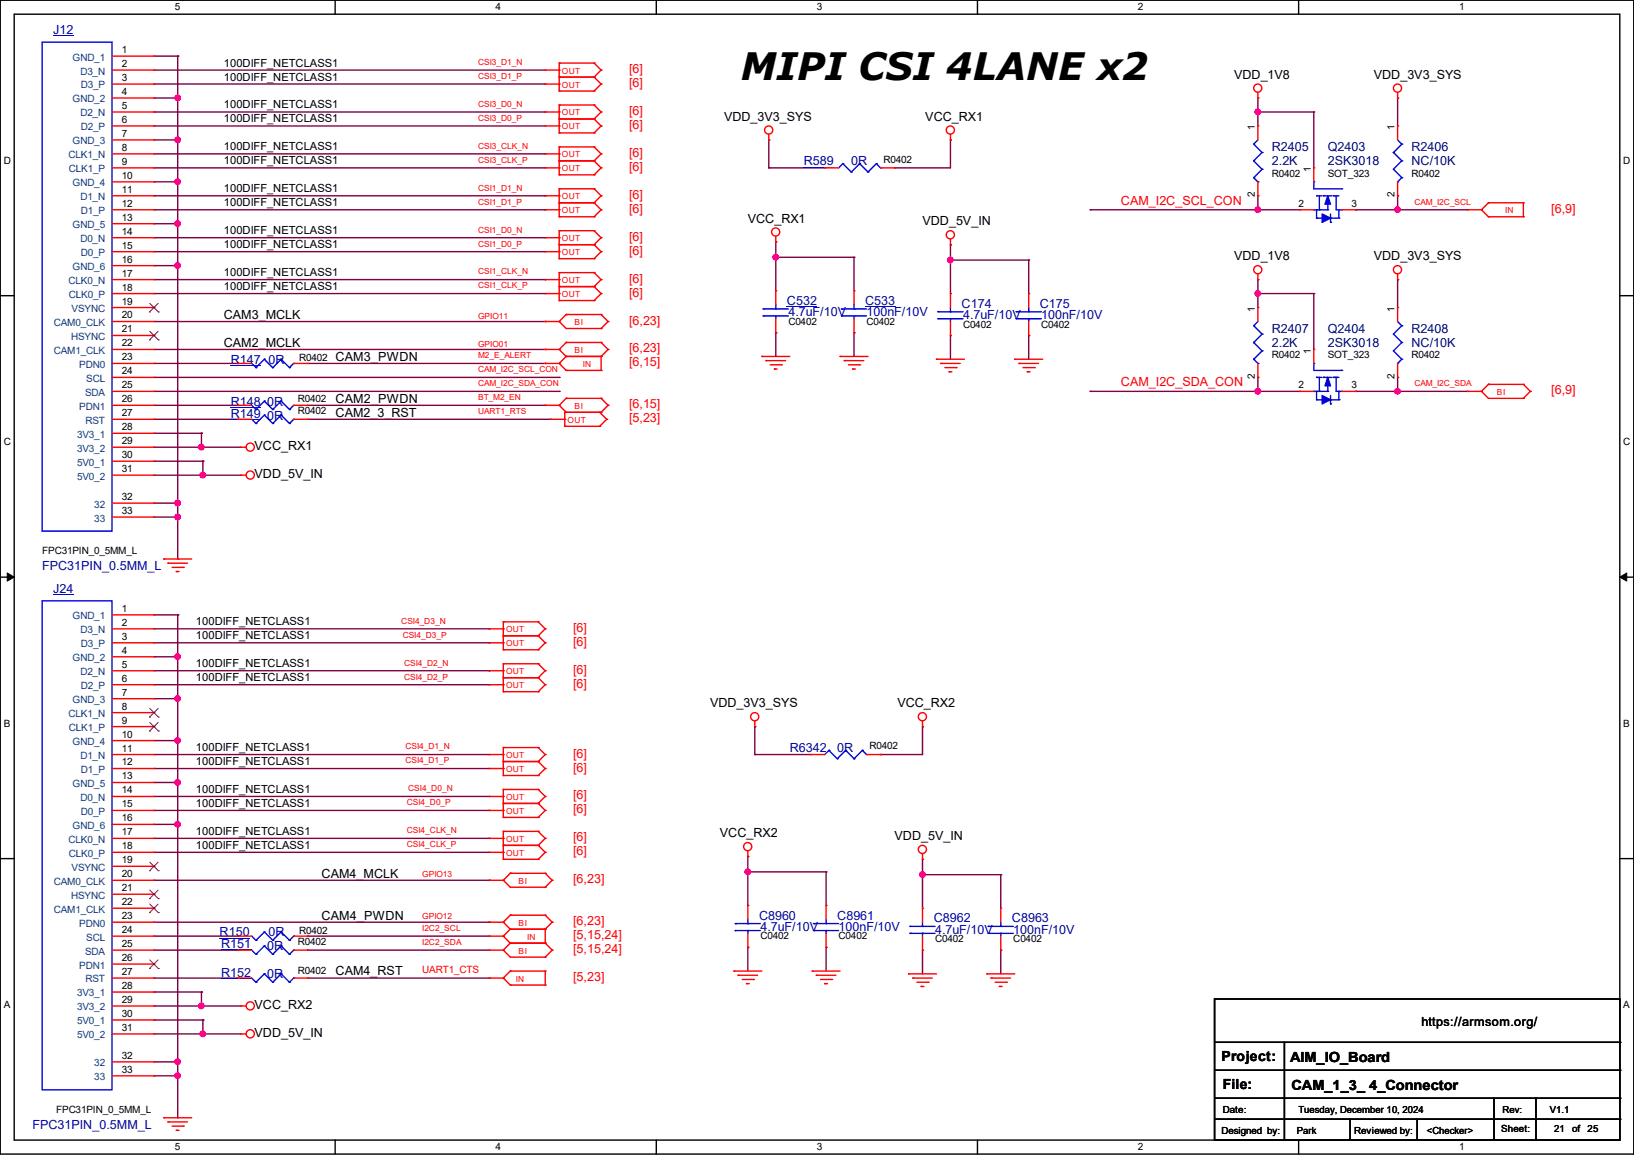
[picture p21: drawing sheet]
<svg xmlns="http://www.w3.org/2000/svg" width="297mm" height="210mm" viewBox="0 0 297 210" stroke-linecap="round" stroke-linejoin="round" font-family="sans-serif">
<defs><g id="words">
<text font-size="6.9" x="134.7" y="14.6">MIPI CSI 4LANE x2</text>
<g font-size="2.5">
<text x="222" y="192.9">Project:</text>
<text x="222.3" y="198">File:</text>
<text x="234.5" y="193.2">AIM_IO_Board</text>
<text x="234.7" y="198.2">CAM_1_3_ 4_Connector</text>
</g>
<g font-size="2.3" fill="#0000a0">
<text x="9.7" y="6.2">J12</text>
<text x="146.1" y="30.1">R589</text>
<text x="154.7" y="30.1">0R</text>
<text x="143" y="55.5">C532</text>
<text x="143.3" y="57.5">4.7uF/10V</text>
<text x="157.3" y="55.5">C533</text>
<text x="157.5" y="57.5">100nF/10V</text>
<text x="174.8" y="56">C174</text>
<text x="175" y="58">4.7uF/10V</text>
<text x="189" y="56">C175</text>
<text x="189.3" y="58">100nF/10V</text>
<text x="42" y="66.1">R147</text>
<text x="48.8" y="66.1">0R</text>
<text x="42" y="73.7">R148</text>
<text x="42" y="76">R149</text>
<text x="48.6" y="73.7">0R</text>
<text x="48.6" y="76.3">0R</text>
<text x="7.7" y="103.7">FPC31PIN_0.5MM_L</text>
<text x="9.7" y="107.8">J24</text>
<text x="143.6" y="136.7">R6342</text>
<text x="152.2" y="136.7">0R</text>
<text x="138" y="167.2">C8960</text>
<text x="152.2" y="167.2">C8961</text>
<text x="169.7" y="167.7">C8962</text>
<text x="183.9" y="167.7">C8963</text>
<text x="39.9" y="170.3">R150</text>
<text x="40.2" y="172.3">R151</text>
<text x="48.6" y="172.8">0R</text>
<text x="48.8" y="170.3">0R</text>
<text x="138.2" y="169.2">4.7uF/10V</text>
<text x="152.4" y="169.2">100nF/10V</text>
<text x="170" y="169.8">4.7uF/10V</text>
<text x="184.2" y="169.8">100nF/10V</text>
<text x="40.2" y="177.6">R152</text>
<text x="48.6" y="177.9">0R</text>
<text x="5.9" y="205.3">FPC31PIN_0.5MM_L</text>
</g>
<g font-size="2.3" fill="#f00">
<text x="114.3" y="13.3">[6]</text>
<text x="114.3" y="15.8">[6]</text>
<text x="114.3" y="20.9">[6]</text>
<text x="114.3" y="23.5">[6]</text>
<text x="114.3" y="28.5">[6]</text>
<text x="114.3" y="31.1">[6]</text>
<text x="114.3" y="36.2">[6]</text>
<text x="114.3" y="38.7">[6]</text>
<text x="203.8" y="37.2">CAM_I2C_SCL_CON</text>
<text x="282" y="38.7">[6,9]</text>
<text x="114.3" y="43.8">[6]</text>
<text x="114.3" y="46.3">[6]</text>
<text x="114.3" y="51.4">[6]</text>
<text x="114.3" y="53.9">[6]</text>
<text x="114.3" y="59">[6,23]</text>
<text x="114.3" y="64.1">[6,23]</text>
<text x="114.3" y="66.6">[6,15]</text>
<text x="203.8" y="70.2">CAM_I2C_SDA_CON</text>
<text x="282" y="71.7">[6,9]</text>
<text x="114.3" y="74.3">[6,15]</text>
<text x="114.3" y="76.8">[5,23]</text>
<text x="104.2" y="114.9">[6]</text>
<text x="104.2" y="117.4">[6]</text>
<text x="104.2" y="122.5">[6]</text>
<text x="104.2" y="125.1">[6]</text>
<text x="104.2" y="137.8">[6]</text>
<text x="104.2" y="140.3">[6]</text>
<text x="104.2" y="145.4">[6]</text>
<text x="104.2" y="147.9">[6]</text>
<text x="104.2" y="153">[6]</text>
<text x="104.2" y="155.5">[6]</text>
<text x="104.2" y="160.6">[6,23]</text>
<text x="104.2" y="168.2">[6,23]</text>
<text x="104.2" y="173.3">[5,15,24]</text>
<text x="104.2" y="170.8">[5,15,24]</text>
<text x="104.2" y="178.4">[5,23]</text>
</g>
<g font-size="2.3">
<text x="224.3" y="14.3">VDD_1V8</text>
<text x="249.7" y="14.3">VDD_3V3_SYS</text>
<text x="131.6" y="21.9">VDD_3V3_SYS</text>
<text x="168.2" y="21.9">VCC_RX1</text>
<text x="135.9" y="40.5">VCC_RX1</text>
<text x="167.7" y="41">VDD_5V_IN</text>
<text x="224.3" y="47.3">VDD_1V8</text>
<text x="249.7" y="47.3">VDD_3V3_SYS</text>
<text x="40.7" y="58">CAM3_MCLK</text>
<text x="40.7" y="63.1">CAM2_MCLK</text>
<text x="61" y="65.6">CAM3_PWDN</text>
<text x="61" y="73.2">CAM2_PWDN</text>
<text x="61" y="75.8">CAM2_3_RST</text>
<text x="46.3" y="81.9">VCC_RX1</text>
<text x="46.3" y="87">VDD_5V_IN</text>
<text x="129.1" y="128.6">VDD_3V3_SYS</text>
<text x="163.1" y="128.6">VCC_RX2</text>
<text x="130.9" y="152.2">VCC_RX2</text>
<text x="162.6" y="152.7">VDD_5V_IN</text>
<text x="58.5" y="159.6">CAM4_MCLK</text>
<text x="58.5" y="167.2">CAM4_PWDN</text>
<text x="61" y="177.4">CAM4_RST</text>
<text x="46.3" y="183.5">VCC_RX2</text>
<text x="46.3" y="188.6">VDD_5V_IN</text>
<text x="258.4" y="186.5">https://armsom.org/</text>
</g>
<g font-size="2.3" fill="#000080">
<text x="231.2" y="27.5">R2405</text>
<text x="241.3" y="27.5">Q2403</text>
<text x="256.6" y="27.5">R2406</text>
<text x="231.2" y="30.1">2.2K</text>
<text x="241.3" y="30.1">2SK3018</text>
<text x="256.6" y="30.1">NC/10K</text>
<text x="231.2" y="60.5">R2407</text>
<text x="231.2" y="63.1">2.2K</text>
<text x="241.3" y="60.5">Q2404</text>
<text x="241.3" y="63.1">2SK3018</text>
<text x="256.6" y="60.5">R2408</text>
<text x="256.6" y="63.1">NC/10K</text>
</g>
<g font-size="2">
<text x="40.7" y="12.1">100DIFF_NETCLASS1</text>
<text x="40.7" y="14.6">100DIFF_NETCLASS1</text>
<text x="40.7" y="19.7">100DIFF_NETCLASS1</text>
<text x="40.7" y="22.3">100DIFF_NETCLASS1</text>
<text x="40.7" y="27.3">100DIFF_NETCLASS1</text>
<text x="40.7" y="29.9">100DIFF_NETCLASS1</text>
<text x="40.7" y="35">100DIFF_NETCLASS1</text>
<text x="40.7" y="37.5">100DIFF_NETCLASS1</text>
<text x="40.7" y="42.6">100DIFF_NETCLASS1</text>
<text x="40.7" y="45.1">100DIFF_NETCLASS1</text>
<text x="40.7" y="50.2">100DIFF_NETCLASS1</text>
<text x="40.7" y="52.7">100DIFF_NETCLASS1</text>
<text x="35.6" y="113.7">100DIFF_NETCLASS1</text>
<text x="35.6" y="116.2">100DIFF_NETCLASS1</text>
<text x="35.6" y="121.3">100DIFF_NETCLASS1</text>
<text x="35.6" y="123.9">100DIFF_NETCLASS1</text>
<text x="35.6" y="136.6">100DIFF_NETCLASS1</text>
<text x="35.6" y="139.1">100DIFF_NETCLASS1</text>
<text x="35.6" y="144.2">100DIFF_NETCLASS1</text>
<text x="35.6" y="146.7">100DIFF_NETCLASS1</text>
<text x="35.6" y="151.8">100DIFF_NETCLASS1</text>
<text x="35.6" y="154.3">100DIFF_NETCLASS1</text>
</g>
<g font-size="1.8">
<text x="31.7" y="1.9">5</text>
<text x="90.1" y="1.9">4</text>
<text x="148.5" y="1.9">3</text>
<text x="206.8" y="1.9">2</text>
<text x="265.2" y="1.9">1</text>
<text x="22.1" y="9.7">1</text>
<text x="22.1" y="12.2">2</text>
<text x="22.1" y="14.7">3</text>
<text x="22.1" y="17.3">4</text>
<text x="22.1" y="19.8">5</text>
<text x="22.1" y="22.4">6</text>
<text x="228.1" y="23.7" transform="rotate(-90 228.1 23.7)">1</text>
<text x="253.5" y="23.7" transform="rotate(-90 253.5 23.7)">1</text>
<text x=".7" y="29.8">D</text>
<text x="22.1" y="24.9">7</text>
<text x="22.1" y="27.4">8</text>
<text x="22.1" y="30">9</text>
<text x="160.6" y="29.6">R0402</text>
<text x="295.1" y="29.8">D</text>
<text x="22.1" y="32.5">10</text>
<text x="22.1" y="35.1">11</text>
<text x="228.1" y="35.9" transform="rotate(-90 228.1 35.9)">2</text>
<text x="231.2" y="32.1">R0402</text>
<text x="238.3" y="31.3" transform="rotate(-90 238.3 31.3)">1</text>
<text x="241.3" y="32.1">SOT_323</text>
<text x="253.5" y="35.9" transform="rotate(-90 253.5 35.9)">2</text>
<text x="256.6" y="32.1">R0402</text>
<text x="22.1" y="37.6">12</text>
<text x="22.1" y="40.1">13</text>
<text x="236.1" y="37.6">2</text>
<text x="245.7" y="37.6">3</text>
<text x="22.1" y="42.7">14</text>
<text x="22.1" y="45.2">15</text>
<text x="22.1" y="47.8">16</text>
<text x="22.1" y="50.3">17</text>
<text x="22.1" y="52.8">18</text>
<text x="22.1" y="55.4">19</text>
<text x="22.1" y="57.9">20</text>
<text x="143.3" y="59.1">C0402</text>
<text x="157.5" y="59.1">C0402</text>
<text x="175" y="59.6">C0402</text>
<text x="189.3" y="59.6">C0402</text>
<text x="228.1" y="56.7" transform="rotate(-90 228.1 56.7)">1</text>
<text x="253.5" y="56.7" transform="rotate(-90 253.5 56.7)">1</text>
<text x="22.1" y="60.5">21</text>
<text x="22.1" y="63">22</text>
<text x="22.1" y="65.5">23</text>
<text x="54.4" y="65.7">R0402</text>
<text x="231.2" y="65.2">R0402</text>
<text x="238.3" y="64.3" transform="rotate(-90 238.3 64.3)">1</text>
<text x="241.3" y="65.2">SOT_323</text>
<text x="256.6" y="65.2">R0402</text>
<text x="22.1" y="68.1">24</text>
<text x="22.1" y="70.6">25</text>
<text x="228.1" y="68.9" transform="rotate(-90 228.1 68.9)">2</text>
<text x="236.1" y="70.6">2</text>
<text x="245.7" y="70.6">3</text>
<text x="253.5" y="68.9" transform="rotate(-90 253.5 68.9)">2</text>
<text x="22.1" y="73.2">26</text>
<text x="22.1" y="75.7">27</text>
<text x="54.1" y="73">R0402</text>
<text x="54.1" y="75.3">R0402</text>
<text x=".7" y="80.9">C</text>
<text x="22.1" y="78.2">28</text>
<text x="22.1" y="80.8">29</text>
<text x="22.1" y="83.3">30</text>
<text x="295.1" y="80.9">C</text>
<text x="22.1" y="85.9">31</text>
<text x="22.1" y="90.9">32</text>
<text x="22.1" y="93.5">33</text>
<text x="7.7" y="100.7">FPC31PIN_0_5MM_L</text>
<text x="22.1" y="111.3">1</text>
<text x="22.1" y="113.8">2</text>
<text x="22.1" y="116.3">3</text>
<text x="22.1" y="118.9">4</text>
<text x="22.1" y="121.4">5</text>
<text x="22.1" y="124">6</text>
<text x="22.1" y="126.5">7</text>
<text x="22.1" y="129">8</text>
<text x="22.1" y="131.6">9</text>
<text x=".7" y="132.1">B</text>
<text x="22.1" y="134.1">10</text>
<text x="22.1" y="136.7">11</text>
<text x="158" y="136.3">R0402</text>
<text x="295.1" y="132.1">B</text>
<text x="22.1" y="139.2">12</text>
<text x="22.1" y="141.7">13</text>
<text x="22.1" y="144.3">14</text>
<text x="22.1" y="146.8">15</text>
<text x="22.1" y="149.4">16</text>
<text x="22.1" y="151.9">17</text>
<text x="22.1" y="154.4">18</text>
<text x="22.1" y="157">19</text>
<text x="22.1" y="159.5">20</text>
<text x="22.1" y="162.1">21</text>
<text x="22.1" y="164.6">22</text>
<text x="22.1" y="167.1">23</text>
<text x="22.1" y="169.7">24</text>
<text x="22.1" y="172.2">25</text>
<text x="54.1" y="171.8">R0402</text>
<text x="54.4" y="169.8">R0402</text>
<text x="138.2" y="170.8">C0402</text>
<text x="152.4" y="170.8">C0402</text>
<text x="170" y="171.3">C0402</text>
<text x="184.2" y="171.3">C0402</text>
<text x="22.1" y="174.8">26</text>
<text x="22.1" y="177.3">27</text>
<text x="22.1" y="179.8">28</text>
<text x="54.1" y="177.2">R0402</text>
<text x=".7" y="183.3">A</text>
<text x="22.1" y="182.4">29</text>
<text x="22.1" y="184.9">30</text>
<text x="295.1" y="183.3">A</text>
<text x="22.1" y="187.5">31</text>
<text x="22.1" y="192.5">32</text>
<text x="22.1" y="195.1">33</text>
<text x="10.2" y="202.3">FPC31PIN_0_5MM_L</text>
<text x="222.3" y="202.3">Date:</text>
<text x="236" y="202.3">Tuesday, December 10, 2024</text>
<text x="281.7" y="202.3">V1.1</text>
<text x="31.7" y="209.2">5</text>
<text x="90.1" y="209.2">4</text>
<text x="148.5" y="209.2">3</text>
<text x="206.8" y="209.2">2</text>
<text x="222" y="206.1">Designed by:</text>
<text x="235.7" y="206.1">Park</text>
<text x="246.2" y="206.1">Reviewed by:</text>
<text x="259.4" y="206.1">&lt;Checker&gt;</text>
<text x="265.2" y="209.2">1</text>
<text x="272.8" y="205.9">Sheet:</text>
<text x="282.5" y="205.9">21</text>
<text x="285.8" y="205.9">of</text>
<text x="288.6" y="205.9">25</text>
</g>
<g font-size="1.8" fill="#004080">
<text x="13.2" y="11">GND_1</text>
<text x="14.6" y="13.5">D3_N</text>
<text x="14.7" y="16.1">D3_P</text>
<text x="13.2" y="18.6">GND_2</text>
<text x="14.6" y="21.2">D2_N</text>
<text x="14.7" y="23.7">D2_P</text>
<text x="12.4" y="28.8">CLK1_N</text>
<text x="13.2" y="26.2">GND_3</text>
<text x="12.5" y="31.3">CLK1_P</text>
<text x="13.2" y="33.9">GND_4</text>
<text x="13.2" y="41.5">GND_5</text>
<text x="14.6" y="36.4">D1_N</text>
<text x="14.7" y="38.9">D1_P</text>
<text x="14.6" y="44">D0_N</text>
<text x="14.7" y="46.6">D0_P</text>
<text x="12.4" y="51.6">CLK0_N</text>
<text x="13.2" y="49.1">GND_6</text>
<text x="9.8" y="59.3">CAM0_CLK</text>
<text x="12.5" y="54.2">CLK0_P</text>
<text x="13" y="56.7">VSYNC</text>
<text x="9.8" y="64.3">CAM1_CLK</text>
<text x="12.9" y="61.8">HSYNC</text>
<text x="14.4" y="66.9">PDN0</text>
<text x="15.5" y="72">SDA</text>
<text x="15.7" y="69.4">SCL</text>
<text x="14.4" y="74.5">PDN1</text>
<text x="15.5" y="77">RST</text>
<text x="14" y="79.6">3V3_1</text>
<text x="14" y="82.1">3V3_2</text>
<text x="14" y="84.7">5V0_1</text>
<text x="14" y="87.2">5V0_2</text>
<text x="17.1" y="92.3">32</text>
<text x="17.1" y="94.8">33</text>
<text x="13.2" y="112.6">GND_1</text>
<text x="14.6" y="115.1">D3_N</text>
<text x="14.7" y="117.7">D3_P</text>
<text x="13.2" y="120.2">GND_2</text>
<text x="14.6" y="122.8">D2_N</text>
<text x="14.7" y="125.3">D2_P</text>
<text x="12.4" y="130.4">CLK1_N</text>
<text x="13.2" y="127.8">GND_3</text>
<text x="12.5" y="132.9">CLK1_P</text>
<text x="13.2" y="135.5">GND_4</text>
<text x="13.2" y="143.1">GND_5</text>
<text x="14.6" y="138">D1_N</text>
<text x="14.7" y="140.5">D1_P</text>
<text x="14.6" y="145.6">D0_N</text>
<text x="14.7" y="148.2">D0_P</text>
<text x="12.4" y="153.2">CLK0_N</text>
<text x="12.5" y="155.8">CLK0_P</text>
<text x="13.2" y="150.7">GND_6</text>
<text x="9.8" y="160.9">CAM0_CLK</text>
<text x="13" y="158.3">VSYNC</text>
<text x="9.8" y="165.9">CAM1_CLK</text>
<text x="12.9" y="163.4">HSYNC</text>
<text x="14.4" y="168.5">PDN0</text>
<text x="15.5" y="173.6">SDA</text>
<text x="15.7" y="171">SCL</text>
<text x="14.4" y="176.1">PDN1</text>
<text x="15.5" y="178.6">RST</text>
<text x="14" y="181.2">3V3_1</text>
<text x="14" y="183.7">3V3_2</text>
<text x="14" y="186.3">5V0_1</text>
<text x="14" y="188.8">5V0_2</text>
<text x="17.1" y="193.9">32</text>
<text x="17.1" y="196.4">33</text>
</g>
<text font-size="1.8" fill="#f00" x="76.8" y="176.9">UART1_CTS</text>
<text font-size="1.7" x="273.1" y="202.3">Rev:</text>
<g font-size="1.5" fill="#f00">
<text x="86.9" y="11.8">CSI3_D1_N</text>
<text x="86.9" y="14.4">CSI3_D1_P</text>
<text x="102.2" y="13.4">OUT</text>
<text x="102.2" y="15.9">OUT</text>
<text x="86.9" y="19.4">CSI3_D0_N</text>
<text x="86.9" y="22">CSI3_D0_P</text>
<text x="102.2" y="21">OUT</text>
<text x="102.2" y="23.5">OUT</text>
<text x="86.9" y="27.1">CSI3_CLK_N</text>
<text x="86.9" y="29.6">CSI3_CLK_P</text>
<text x="102.2" y="28.6">OUT</text>
<text x="86.9" y="34.7">CSI1_D1_N</text>
<text x="102.2" y="31.2">OUT</text>
<text x="86.9" y="37.2">CSI1_D1_P</text>
<text x="102.2" y="36.2">OUT</text>
<text x="102.2" y="38.8">OUT</text>
<text x="257.1" y="37.2">CAM_I2C_SCL</text>
<text x="273.6" y="38.8">IN</text>
<text x="86.9" y="42.3">CSI1_D0_N</text>
<text x="86.9" y="44.8">CSI1_D0_P</text>
<text x="102.2" y="43.9">OUT</text>
<text x="102.2" y="46.4">OUT</text>
<text x="86.9" y="49.9">CSI1_CLK_N</text>
<text x="86.9" y="52.5">CSI1_CLK_P</text>
<text x="102.2" y="51.5">OUT</text>
<text x="86.9" y="58">GPIO11</text>
<text x="102.2" y="54">OUT</text>
<text x="104.4" y="59.1">BI</text>
<text x="86.9" y="63">GPIO01</text>
<text x="86.9" y="65.2">M2_E_ALERT</text>
<text x="104.4" y="64.2">BI</text>
<text x="86.9" y="67.7">CAM_I2C_SCL_CON</text>
<text x="86.9" y="70.2">CAM_I2C_SDA_CON</text>
<text x="106" y="66.7">IN</text>
<text x="257.1" y="70.2">CAM_I2C_SDA</text>
<text x="272.1" y="71.8">BI</text>
<text x="86.9" y="75.3">UART1_RTS</text>
<text x="86.9" y="72.8">BT_M2_EN</text>
<text x="103.2" y="76.9">OUT</text>
<text x="104.4" y="74.3">BI</text>
<text x="72.9" y="113.4">CSI4_D3_N</text>
<text x="73.2" y="116">CSI4_D3_P</text>
<text x="92" y="115">OUT</text>
<text x="92" y="117.5">OUT</text>
<text x="73.4" y="121">CSI4_D2_N</text>
<text x="73.4" y="123.6">CSI4_D2_P</text>
<text x="92" y="122.6">OUT</text>
<text x="92" y="125.1">OUT</text>
<text x="73.7" y="136.3">CSI4_D1_N</text>
<text x="92" y="137.8">OUT</text>
<text x="73.7" y="138.8">CSI4_D1_P</text>
<text x="74.2" y="143.9">CSI4_D0_N</text>
<text x="92" y="140.4">OUT</text>
<text x="74" y="146.4">CSI4_D0_P</text>
<text x="92" y="145.5">OUT</text>
<text x="92" y="148">OUT</text>
<text x="74" y="151.5">CSI4_CLK_N</text>
<text x="74" y="154.1">CSI4_CLK_P</text>
<text x="92" y="153.1">OUT</text>
<text x="92" y="155.6">OUT</text>
<text x="76.8" y="159.6">GPIO13</text>
<text x="94.3" y="160.7">BI</text>
<text x="76.8" y="167.2">GPIO12</text>
<text x="76.8" y="171.8">I2C2_SDA</text>
<text x="76.8" y="169.3">I2C2_SCL</text>
<text x="94.3" y="168.3">BI</text>
<text x="94.3" y="173.4">BI</text>
<text x="95.8" y="170.9">IN</text>
<text x="93.8" y="178.5">IN</text>
</g>
</g></defs>
<path d="M0 0h297v209.8h-297zM2.6 2.6h291.8v204.7h-291.8z" fill="none" stroke="#000" stroke-width=".25"/>
<g fill="#fff">
<path d="M31.7 .3h1v2h-1z"/>
<path d="M31.7 207.6h1v1.9h-1z"/>
</g>
<path d="M60.9 0v2.6M60.9 207.3v2.5" fill="none" stroke="#000" stroke-width=".25"/>
<g fill="#fff">
<path d="M90.1 .3h1v2h-1z"/>
<path d="M90.1 207.6h1v1.9h-1z"/>
</g>
<path d="M119.3 0v2.6M119.3 207.3v2.5" fill="none" stroke="#000" stroke-width=".25"/>
<g fill="#fff">
<path d="M148.5 .3h.9v2h-.9z"/>
<path d="M148.5 207.6h.9v1.9h-.9z"/>
</g>
<path d="M177.7 0v2.6M177.7 207.3v2.5" fill="none" stroke="#000" stroke-width=".25"/>
<g fill="#fff">
<path d="M206.8 .3h1v2h-1z"/>
<path d="M206.8 207.6h1v1.9h-1z"/>
</g>
<path d="M236.1 0v2.6M236.1 207.3v2.5" fill="none" stroke="#000" stroke-width=".25"/>
<g fill="#fff">
<path d="M265.2 .3h1v2h-1z"/>
<path d="M265.2 207.6h1v1.9h-1z"/>
<path d="M.7 28.2h1.2v1.9h-1.2z"/>
<path d="M295.1 28.2h1.2v1.9h-1.2z"/>
<path d="M.7 79.3h1.2v2h-1.2z"/>
<path d="M295.1 79.3h1.2v2h-1.2z"/>
</g>
<path d="M0 53.8h2.6M294.4 53.8h2.6" fill="none" stroke="#000" stroke-width=".25"/>
<g fill="#fff">
<path d="M.7 130.5h1.2v2h-1.2z"/>
<path d="M295.1 130.5h1.1v2h-1.1z"/>
</g>
<path d="M0 104.9h2.6M294.4 104.9h2.6" fill="none" stroke="#000" stroke-width=".25"/>
<path d="M1.3 104.2l1.3 .7-1.3 .8zM294.4 104.9l1.3-.7v1.5z" fill="#000" stroke="#000" stroke-width=".18"/>
<g fill="#fff">
<path d="M.7 181.7h1.2v2h-1.2z"/>
<path d="M295.1 181.7h1.1v2h-1.1z"/>
</g>
<g fill="none" stroke="#000" stroke-width=".25">
<path d="M0 156.1h2.6M294.4 156.1h2.6M220.8 181.7h73.6v25.6h-73.6zM220.8 189.5h73.6M220.8 194.6h73.6M220.8 199.7h73.6M233.5 189.5v17.8M271.6 199.7v7.6M279.2 199.7v7.6M294.4 189.5h.1M294.4 194.6h.1M294.4 199.7h.1"/>
<path d="M220.8 203.5h73.6M233.5 207.3h.1M245.4 207.3h.1M245.4 203.5v3.8M257.6 207.3h.1M257.6 203.5v3.8M271.6 207.3h.1M279.2 207.3h.1M294.4 203.5h.1"/>
</g>
<g fill="none" stroke="#800040" stroke-width=".25">
<path d="M28 12.7h71.1M28 15.3h71.1M28 10.2h4.3M28 17.8h4.3M32.3 10.2h.1M32.3 17.8h.1M32.3 10.2v91.4M99.1 12.7h.1M99.1 15.3h.1M228.6 17.8h.1M228.6 17.8v5.1M254 17.8h.1"/>
<path d="M254 17.8v5.1M28 30.5h71.1M28 35.6h71.1M28 38.1h71.1M28 28h71.1M28 20.4h71.1M28 22.9h71.1M28 33.1h4.3M28 25.4h4.3M32.3 25.4h.1M32.3 33.1h.1M99.1 35.6h.1"/>
<path d="M99.1 38.1h.1M99.1 28h.1M99.1 30.5h.1M99.1 20.4h.1M99.1 22.9h.1M139.7 25.4h.1M139.7 30.5h.1M139.7 30.5h10.2M139.7 25.4v5.1M162.6 30.5h.1M172.8 25.4h.1M172.8 25.4v5.1h-10.2"/>
<path d="M198.2 38.1h.1M198.2 38.1h38.1M228.6 20.4h.1M228.6 35.6h.1M228.6 38.1h.1M228.6 20.4h10.2M228.6 35.6v2.5M238.8 20.4h.1M238.8 20.4v10.1M246.4 38.1h.1M246.4 38.1h20.3M254 38.1h.1"/>
<path d="M254 35.6h.1M254 35.6v2.5M28 50.8h71.1M28 53.4h71.1M28 43.2h71.1M28 45.8h71.1M28 58.5h71.1M28 48.3h4.3M28 40.7h4.3M32.3 40.7h.1M32.3 48.3h.1M99.1 50.8h.1"/>
<path d="M99.1 53.4h.1M99.1 43.2h.1M99.1 45.8h.1M99.1 58.5h.1M141 44h.1M141 46.8h.1M141 44v8.9M141 46.8h14.2M155.2 46.8h.1M155.2 46.8v6.1M172.8 44.5h.1M172.8 47.3h.1"/>
<path d="M172.8 44.5v8.9M172.8 47.3h14.2M187 47.3h.1M187 47.3v6.1M228.6 50.8h.1M228.6 53.4h.1M228.6 53.4h10.2M228.6 50.8v5.1M238.8 53.4h.1M238.8 53.4v10.1M254 50.8h.1M254 50.8v5.1"/>
<path d="M28 66.1h15.2M28 63.5h71.1M28 73.7h15.2M28 68.6h73.6M28 71.2h73.6M28 76.2h15.2M28 78.8h8.6M36.6 78.8h.1M36.6 78.8v2.5M43.2 66.1h.1M43.2 73.7h.1M43.2 76.2h.1"/>
<path d="M55.9 66.1h43.2M55.9 73.7h43.2M55.9 76.2h44.2M99.1 63.5h.1M99.1 66.1h.1M99.1 73.7h.1M100.1 76.2h.1M101.6 68.6h.1M101.6 71.2h.1M141 60.5h.1M141 60.5v4.3M155.2 60.5h.1"/>
<path d="M155.2 60.5v4.3M172.8 61h.1M172.8 61v4.3M187 61h.1M187 61v4.3M198.2 71.2h.1M198.2 71.2h38.1M228.6 68.6h.1M228.6 71.2h.1M228.6 68.6v2.6M246.4 71.2h.1M246.4 71.2h20.3"/>
<path d="M254 71.2h.1M254 68.6h.1M254 68.6v2.6M28 81.3h15.7M28 86.4h15.7M28 94h4.3M28 83.9h8.9M28 91.5h4.3M32.3 91.5h.1M32.3 94h.1M36.6 81.3h.1M36.9 86.4h.1"/>
<path d="M36.9 83.9h.1M36.9 83.9v2.5M28 114.3h60.9M28 116.9h60.9M28 111.8h4.3M28 119.4h4.3M32.3 101.6h.1M32.3 111.8h.1M32.3 119.4h.1M32.3 111.8v91.4M88.9 114.3h.1M88.9 116.9h.1"/>
<path d="M28 137.2h60.9M28 139.7h60.9M28 122h60.9M28 124.5h60.9M28 127h4.3M28 134.7h4.3M32.3 127h.1M32.3 134.7h.1M88.9 137.2h.1M88.9 139.7h.1M88.9 122h.1M88.9 124.5h.1"/>
<path d="M137.2 132.1h.1M137.2 137.2h.1M137.2 137.2h10.2M137.2 132.1v5.1M160.1 137.2h.1M167.7 132.1h.1M167.7 132.1v5.1h-7.6M28 152.4h60.9M28 155h60.9M28 144.8h60.9M28 147.4h60.9M28 149.9h4.3"/>
<path d="M28 142.3h4.3M32.3 142.3h.1M32.3 149.9h.1M88.9 152.4h.1M88.9 155h.1M88.9 144.8h.1M88.9 147.4h.1M135.9 155.7h.1M135.9 158.5h.1M135.9 155.7v8.9M135.9 158.5h14.3M150.2 158.5h.1"/>
<path d="M150.2 158.5v6.1M167.7 156.3h.1M167.7 159h.1M167.7 156.3v8.8M167.7 159h14.2M181.9 159h.1M181.9 159v6.1M28 167.7h60.9M28 160.1h60.9M28 177.8h15.2M28 172.8h15.2M28 170.2h15.2"/>
<path d="M43.2 177.8h.1M43.2 172.8h.1M43.2 170.2h.1M55.9 172.8h.1M55.9 170.2h.1M55.9 177.8h33M55.9 172.8h33M55.9 170.2h33M88.9 167.7h.1M88.9 160.1h.1M88.9 177.8h.1M135.9 172.3h.1"/>
<path d="M135.9 172.3v4.3M150.2 172.3h.1M150.2 172.3v4.3M167.7 172.8h.1M167.7 172.8v4.3M181.9 172.8h.1M181.9 172.8v4.3M28 182.9h15.7M28 188h15.7M28 185.5h8.9M28 180.4h8.6M28 195.6h4.3"/>
<path d="M28 193.1h4.3M32.3 195.6h.1M32.3 193.1h.1M36.6 180.4h.1M36.6 182.9h.1M36.6 180.4v2.5M36.9 185.5h.1M36.9 188h.1M36.9 185.5v2.5M32.3 203.2h.1"/>
</g>
<g fill="#f0f" stroke="#f0f" stroke-width=".25">
<circle cx="32.3" cy="48.3" r=".49"/>
<circle cx="32.3" cy="91.5" r=".49"/>
<circle cx="32.3" cy="17.8" r=".49"/>
<circle cx="32.3" cy="33" r=".49"/>
<circle cx="32.3" cy="25.4" r=".49"/>
<circle cx="141" cy="46.8" r=".49"/>
<circle cx="172.7" cy="47.3" r=".49"/>
<circle cx="36.6" cy="81.3" r=".49"/>
<circle cx="36.9" cy="86.4" r=".49"/>
<circle cx="32.3" cy="119.4" r=".49"/>
<circle cx="32.3" cy="134.6" r=".49"/>
<circle cx="32.3" cy="127" r=".49"/>
<circle cx="32.3" cy="142.3" r=".49"/>
<circle cx="135.9" cy="158.5" r=".49"/>
<circle cx="167.7" cy="159" r=".49"/>
<circle cx="36.6" cy="182.9" r=".49"/>
<circle cx="36.9" cy="188" r=".49"/>
<circle cx="32.3" cy="195.6" r=".49"/>
<circle cx="254" cy="38.1" r=".49"/>
<circle cx="254" cy="71.1" r=".49"/>
<circle cx="228.6" cy="20.3" r=".49"/>
<circle cx="228.6" cy="53.4" r=".49"/>
<circle cx="228.6" cy="71.1" r=".49"/>
<circle cx="228.6" cy="38.1" r=".49"/>
<circle cx="32.3" cy="94" r=".49"/>
<circle cx="32.3" cy="40.7" r=".49"/>
<circle cx="32.3" cy="149.9" r=".49"/>
<circle cx="32.3" cy="193.1" r=".49"/>
</g>
<g fill="none" stroke="#f00" stroke-width=".25">
<path d="M20.4 12.7h7.6M20.4 15.3h7.6M20.4 10.2h7.6M20.4 17.8h7.6M28 10.2h.1M28 12.7h.1M28 15.3h.1M28 17.8h.1M99.1 12.7h2.5M99.1 15.3h2.5M101.6 12.7h.1M101.6 11.5h.1"/>
<path d="M101.6 14h.1M101.6 15.3h.1M101.6 16.6h.1M101.6 19.1h.1M101.6 14h6.4M101.6 11.5h6.4M101.6 11.5v5.1M101.6 19.1v5.1M101.6 16.6h6.4M101.6 19.1h6.4M108 11.5h.1M108 14h.1"/>
<path d="M108 16.6h.1M108 19.1h.1M108 11.5l1.3 1.2M108 14l1.3 1.3M108 19.1l1.3 1.3M109.3 12.7h.1M109.3 15.3h.1M109.3 12.7l-1.3 1.3M109.3 15.3l-1.3 1.3M228.6 17.8h.1M228.6 16.8v1M254 17.8h.1"/>
<path d="M254 16.8v1M20.4 20.4h7.6M20.4 22.9h7.6M20.4 28h7.6M20.4 30.5h7.6M20.4 35.6h7.6M20.4 38.1h7.6M20.4 25.4h7.6M20.4 33.1h7.6M28 20.4h.1M28 22.9h.1M28 25.4h.1"/>
<path d="M28 28h.1M28 30.5h.1M28 33.1h.1M28 35.6h.1M28 38.1h.1M99.1 20.4h2.5M99.1 22.9h2.5M99.1 28h2.5M99.1 30.5h2.5M99.1 35.6h2.5M99.1 38.1h2.5M101.6 20.4h.1"/>
<path d="M101.6 21.6h.1M101.6 22.9h.1M101.6 24.2h.1M101.6 28h.1M101.6 26.7h.1M101.6 29.3h.1M101.6 30.5h.1M101.6 31.8h.1M101.6 35.6h.1M101.6 34.3h.1M101.6 36.9h.1M101.6 38.1h.1"/>
<path d="M101.6 39.4h.1M101.6 26.7v5.1M101.6 34.3v5.1M101.6 21.6h6.4M101.6 24.2h6.4M101.6 29.3h6.4M101.6 26.7h6.4M101.6 31.8h6.4M101.6 36.9h6.4M101.6 34.3h6.4M101.6 39.4h6.4M108 21.6h.1"/>
<path d="M108 24.2h.1M108 26.7h.1M108 29.3h.1M108 31.8h.1M108 34.3h.1M108 36.9h.1M108 39.4h.1M108 21.6l1.3 1.3M108 26.7l1.3 1.3M108 29.3l1.3 1.2M108 34.3l1.3 1.3M108 36.9l1.3 1.2"/>
<path d="M109.3 20.4h.1M109.3 22.9h.1M109.3 28h.1M109.3 30.5h.1M109.3 35.6h.1M109.3 38.1h.1M109.3 20.4l-1.3 1.2M109.3 22.9l-1.3 1.3M109.3 28l-1.3 1.3M109.3 30.5l-1.3 1.3M109.3 35.6l-1.3 1.3M109.3 38.1l-1.3 1.3"/>
<path d="M139.7 25.4h.1M139.7 24.4v1M149.9 30.5h.1M149.9 30.5h2.5M160.1 30.5h2.5M162.6 30.5h.1M172.8 25.4h.1M172.8 24.4v1M228.6 22.9h.1M228.6 35.6h.1M228.6 22.9v2.5M228.6 33.1v2.5"/>
<path d="M236.3 38.1h.1M236.3 38.1h2.5M238.8 30.5h.1M238.8 30.5v2.6M243.9 38.1h2.5M246.4 38.1h.1M254 22.9h.1M254 35.6h.1M254 22.9v2.5M254 33.1v2.5M266.7 38.1h.1M266.7 38.1h2.6"/>
<path d="M269.3 38.1h.1M269.3 38.1l1.3 1.3M270.6 39.4h.1M270.6 36.9h.1M270.6 36.9h6.3M270.6 39.4h6.3M270.6 36.9l-1.3 1.2M276.9 36.9h.1M276.9 39.4h.1M276.9 36.9v2.5M20.4 58.5h7.6M20.4 43.2h7.6"/>
<path d="M20.4 45.8h7.6M20.4 50.8h7.6M20.4 53.4h7.6M20.4 40.7h7.6M20.4 48.3h7.6M20.4 55.9h7.6M28 40.7h.1M28 43.2h.1M28 45.8h.1M28 48.3h.1M28 50.8h.1M28 53.4h.1"/>
<path d="M28 55.9h.1M28 58.5h.1M99.1 58.5h.1M99.1 58.5h2.5M99.1 43.2h2.5M99.1 45.8h2.5M99.1 50.8h2.5M99.1 53.4h2.5M101.6 58.5h.1M101.6 43.2h.1M101.6 42h.1M101.6 44.5h.1"/>
<path d="M101.6 45.8h.1M101.6 47h.1M101.6 50.8h.1M101.6 49.6h.1M101.6 52.1h.1M101.6 53.4h.1M101.6 54.7h.1M101.6 58.5l1.3 1.2h6.4M101.6 42v5M101.6 49.6v5.1M101.6 44.5h6.4M101.6 42h6.4"/>
<path d="M101.6 47h6.4M101.6 52.1h6.4M101.6 49.6h6.4M101.6 54.7h6.4M102.9 57.2h.1M102.9 57.2h6.4M102.9 57.2l-1.3 1.3M108 42h.1M108 44.5h.1M108 47h.1M108 49.6h.1M108 52.1h.1"/>
<path d="M108 54.7h.1M108 42l1.3 1.2M108 44.5l1.3 1.3M108 49.6l1.3 1.2M108 52.1l1.3 1.3M109.3 57.2h.1M109.3 59.7h.1M109.3 43.2h.1M109.3 45.8h.1M109.3 50.8h.1M109.3 53.4h.1M109.3 50.8l-1.3 1.3"/>
<path d="M109.3 57.2l1.2 1.3M109.3 43.2l-1.3 1.3M109.3 45.8l-1.3 1.2M109.3 53.4l-1.3 1.3M110.5 58.5h.1M110.5 58.5l-1.2 1.2M141 44h.1M141 52.9h.1M141 43v1M141 52.9v2.5M141 58v2.5M155.2 52.9h.1"/>
<path d="M155.2 52.9v2.5M155.2 58v2.5M172.8 44.5h.1M172.8 53.4h.1M172.8 43.5v1M172.8 53.4v2.5M172.8 58.5v2.5M187 53.4h.1M187 53.4v2.5M187 58.5v2.5M228.6 50.8h.1M228.6 55.9h.1"/>
<path d="M228.6 49.8v1M228.6 55.9v2.6M254 50.8h.1M254 55.9h.1M254 49.8v1M254 55.9v2.6M20.4 66.1h7.6M20.4 63.5h7.6M20.4 73.7h7.6M20.4 71.2h7.6M20.4 76.2h7.6M20.4 61h7.6"/>
<path d="M20.4 68.6h7.6M20.4 78.8h7.6M28 61h.1M28 63.5h.1M28 66.1h.1M28 68.6h.1M28 71.2h.1M28 73.7h.1M28 76.2h.1M28 78.8h.1M43.2 73.7h.1M43.2 76.2h.1"/>
<path d="M43.2 66.1h.1M43.2 66.1h2.6M43.2 73.7h2.6M43.2 76.2h2.6M53.4 66.1h2.5M53.4 73.7h2.5M53.4 76.2h2.5M55.9 73.7h.1M55.9 76.2h.1M55.9 66.1h.1M99.1 63.5h.1M99.1 66.1h.1"/>
<path d="M99.1 73.7h.1M99.1 66.1h2.5M99.1 63.5h2.5M99.1 73.7h2.5M100.1 76.2h2.6M101.6 63.5h.1M101.6 66.1h.1M101.6 73.7h.1M101.6 63.5l1.3 1.3M101.6 66.1l1.3 1.3M101.6 73.7l1.3 1.3M102.7 76.2h.1"/>
<path d="M102.7 75h.1M102.7 77.5h.1M102.7 75h6.6M102.7 77.5h6.3M102.7 75v2.5M102.9 62.3h.1M102.9 67.4h.1M102.9 64.8h.1M102.9 72.4h.1M102.9 64.8h6.4M102.9 62.3h6.4M102.9 62.3l-1.3 1.2"/>
<path d="M102.9 67.4h6.4M102.9 64.8l-1.3 1.3M102.9 72.4h6.4M102.9 72.4l-1.3 1.3M109 75h.1M109 77.5h.1M109 75l1.3 1.2M109.3 62.3h.1M109.3 64.8h.1M109.3 67.4h.1M109.3 72.4h.1M109.3 75h.1"/>
<path d="M109.3 62.3l1.2 1.2M109.3 64.8v2.6M109.3 72.4l1.2 1.3M110.3 76.2h.1M110.3 76.2l-1.3 1.3M110.5 63.5h.1M110.5 73.7h.1M110.5 63.5l-1.2 1.3M110.5 73.7l-1.2 1.3M138.5 64.8h.1M138.5 64.8h5.1M139.2 65.6h.1"/>
<path d="M139.2 65.6h3.6M140 66.3h2M140.8 67.1h.1M140.8 67.1h.5M141 60.5h.1M142 66.3h.1M152.7 64.8h.1M152.7 64.8h5.1M153.5 65.6h.1M153.5 65.6h3.5M154.2 66.3h2.1M155 67.1h.1"/>
<path d="M155 67.1h.5M155.2 60.5h.1M156.3 66.3h.1M170.2 65.3h.1M170.2 65.3h5.1M171 66.1h.1M171 66.1h3.5M171.7 66.8h2.1M172.5 67.6h.1M172.5 67.6h.5M172.8 61h.1M173.8 66.8h.1"/>
<path d="M184.4 65.3h.1M184.4 65.3h5.1M185.2 66.1h.1M185.2 66.1h3.6M186 66.8h2M186.7 67.6h.1M186.7 67.6h.5M187 61h.1M188 66.8h.1M228.6 68.6h.1M228.6 66.1v2.5M236.3 71.2h.1"/>
<path d="M236.3 71.2h2.5M238.8 63.5h.1M238.8 63.5v2.6M243.9 71.2h2.5M246.4 71.2h.1M254 68.6h.1M254 66.1v2.5M266.7 71.2h.1M266.7 71.2h2.6M269.3 71.2h.1M269.3 71.2l1.3 1.2h6.3M270.6 69.9h.1"/>
<path d="M270.6 69.9h6.3M270.6 69.9l-1.3 1.3M276.9 69.9h.1M276.9 72.4h.1M276.9 69.9l1.3 1.3M278.2 71.2h.1M278.2 71.2l-1.3 1.2M20.4 81.3h7.6M20.4 86.4h7.6M20.4 83.9h7.6M20.4 91.5h7.6M20.4 94h7.6"/>
<path d="M28 81.3h.1M28 83.9h.1M28 86.4h.1M28 91.5h.1M28 94h.1M43.7 81.3h.1M43.7 86.4h.1M43.7 81.3h1M43.7 86.4h1M20.4 114.3h7.6M20.4 116.9h7.6M20.4 111.8h7.6"/>
<path d="M20.4 119.4h7.6M28 111.8h.1M28 114.3h.1M28 116.9h.1M28 119.4h.1M29.8 101.6h.1M29.8 101.6h5M30.5 102.4h.1M30.5 102.4h3.6M31.3 103.2h2M32 103.9h.1M32 103.9h.6"/>
<path d="M33.3 103.2h.1M88.9 114.3h2.6M88.9 116.9h2.6M91.5 114.3h.1M91.5 113.1h.1M91.5 115.6h.1M91.5 116.9h.1M91.5 118.2h.1M91.5 115.6h6.3M91.5 113.1h6.3M91.5 113.1v5.1M91.5 118.2h6.3"/>
<path d="M97.8 113.1h.1M97.8 115.6h.1M97.8 118.2h.1M97.8 113.1l1.3 1.2M97.8 115.6l1.3 1.3M99.1 114.3h.1M99.1 116.9h.1M99.1 114.3l-1.3 1.3M99.1 116.9l-1.3 1.3M20.4 122h7.6M20.4 124.5h7.6M20.4 137.2h7.6"/>
<path d="M20.4 139.7h7.6M20.4 127h7.6M20.4 129.6h7.6M20.4 132.1h7.6M20.4 134.7h7.6M28 122h.1M28 124.5h.1M28 127h.1M28 129.6h.1M28 132.1h.1M28 134.7h.1M28 137.2h.1"/>
<path d="M28 139.7h.1M88.9 122h2.6M88.9 124.5h2.6M88.9 137.2h2.6M88.9 139.7h2.6M91.5 122h.1M91.5 120.7h.1M91.5 123.2h.1M91.5 124.5h.1M91.5 125.8h.1M91.5 137.2h.1M91.5 135.9h.1"/>
<path d="M91.5 138.5h.1M91.5 139.7h.1M91.5 120.7v5.1M91.5 135.9v5.1M91.5 123.2h6.3M91.5 120.7h6.3M91.5 125.8h6.3M91.5 138.5h6.3M91.5 135.9h6.3M97.8 120.7h.1M97.8 123.2h.1M97.8 125.8h.1"/>
<path d="M97.8 135.9h.1M97.8 138.5h.1M97.8 120.7l1.3 1.3M97.8 123.2l1.3 1.3M97.8 135.9l1.3 1.3M97.8 138.5l1.3 1.2M99.1 122h.1M99.1 124.5h.1M99.1 137.2h.1M99.1 139.7h.1M99.1 122l-1.3 1.2M99.1 124.5l-1.3 1.3"/>
<path d="M99.1 137.2l-1.3 1.3M99.1 139.7l-1.3 1.3M137.2 132.1h.1M137.2 131.1v1M147.4 137.2h.1M147.4 137.2h2.5M157.5 137.2h2.6M160.1 137.2h.1M167.7 132.1h.1M167.7 131.1v1M20.4 144.8h7.6M20.4 147.4h7.6"/>
<path d="M20.4 152.4h7.6M20.4 155h7.6M20.4 142.3h7.6M20.4 149.9h7.6M20.4 157.5h7.6M28 142.3h.1M28 144.8h.1M28 147.4h.1M28 149.9h.1M28 152.4h.1M28 155h.1M28 157.5h.1"/>
<path d="M88.9 144.8h2.6M88.9 147.4h2.6M88.9 152.4h2.6M88.9 155h2.6M91.5 141h.1M91.5 144.8h.1M91.5 143.6h.1M91.5 146.1h.1M91.5 147.4h.1M91.5 148.6h.1M91.5 152.4h.1M91.5 151.2h.1"/>
<path d="M91.5 153.7h.1M91.5 155h.1M91.5 156.3h.1M91.5 143.6v5M91.5 151.2v5.1M91.5 141h6.3M91.5 146.1h6.3M91.5 143.6h6.3M91.5 148.6h6.3M91.5 153.7h6.3M91.5 151.2h6.3M91.5 156.3h6.3"/>
<path d="M92.8 158.8h.1M92.8 158.8h6.3M92.8 158.8l-1.3 1.3M97.8 141h.1M97.8 143.6h.1M97.8 146.1h.1M97.8 148.6h.1M97.8 151.2h.1M97.8 153.7h.1M97.8 156.3h.1M97.8 143.6l1.3 1.2M97.8 146.1l1.3 1.3"/>
<path d="M97.8 151.2l1.3 1.2M97.8 153.7l1.3 1.3M99.1 158.8h.1M99.1 144.8h.1M99.1 147.4h.1M99.1 152.4h.1M99.1 155h.1M99.1 152.4l-1.3 1.3M99.1 158.8l1.3 1.3M99.1 144.8l-1.3 1.3M99.1 147.4l-1.3 1.2M99.1 155l-1.3 1.3"/>
<path d="M135.9 155.7h.1M135.9 154.7v1M167.7 156.3h.1M167.7 155.2v1.1M20.4 177.8h7.6M20.4 160.1h7.6M20.4 167.7h7.6M20.4 172.8h7.6M20.4 170.2h7.6M20.4 162.6h7.6M20.4 165.1h7.6M20.4 175.3h7.6"/>
<path d="M28 160.1h.1M28 162.6h.1M28 165.1h.1M28 167.7h.1M28 170.2h.1M28 172.8h.1M28 175.3h.1M28 177.8h.1M43.2 170.2h.1M43.2 172.8h.1M43.2 177.8h.1M43.2 177.8h2.6"/>
<path d="M43.2 172.8h2.6M43.2 170.2h2.6M53.4 177.8h2.5M53.4 172.8h2.5M53.4 170.2h2.5M55.9 170.2h.1M55.9 172.8h.1M55.9 177.8h.1M88.9 160.1h.1M88.9 167.7h.1M88.9 172.8h.1M88.9 170.2h.1"/>
<path d="M88.9 177.8h.1M88.9 177.8h2.6M88.9 160.1h2.6M88.9 167.7h2.6M88.9 172.8h2.6M88.9 170.2h2.6M91.5 160.1h.1M91.5 167.7h.1M91.5 172.8h.1M91.5 170.2h.1M91.5 177.8h.1M91.5 160.1l1.3 1.2h6.3"/>
<path d="M91.5 167.7l1.3 1.3M91.5 172.8l1.3 1.2h6.3M91.5 170.2l1.3 1.3M91.5 177.8l1.3 1.3M92.8 166.4h.1M92.8 171.5h.1M92.8 169h.1M92.8 176.6h.1M92.8 179.1h.1M92.8 176.6h6.3M92.8 166.4h6.3M92.8 166.4l-1.3 1.3"/>
<path d="M92.8 169h6.3M92.8 171.5h6.3M92.8 171.5l-1.3 1.3M92.8 169l-1.3 1.2M92.8 176.6l-1.3 1.2M92.8 179.1h6.3M99.1 161.3h.1M99.1 166.4h.1M99.1 169h.1M99.1 171.5h.1M99.1 174h.1M99.1 176.6h.1"/>
<path d="M99.1 179.1h.1M99.1 166.4l1.3 1.3M99.1 171.5l1.3 1.3M99.1 169v2.5M99.1 176.6v2.5M100.4 160.1h.1M100.4 167.7h.1M100.4 172.8h.1M100.4 160.1l-1.3 1.2M100.4 167.7l-1.3 1.3M100.4 172.8l-1.3 1.2M133.4 176.6h.1"/>
<path d="M133.4 176.6h5.1M134.2 177.3h.1M134.2 177.3h3.5M134.9 178.1h2M135.7 178.9h.1M135.7 178.9h.5M135.9 172.3h.1M135.9 164.6h.1M135.9 164.6v2.6M135.9 169.7v2.6M136.9 178.1h.1M147.6 176.6h.1"/>
<path d="M147.6 176.6h5.1M148.4 177.3h.1M148.4 177.3h3.5M149.1 178.1h2.1M149.9 178.9h.1M149.9 178.9h.5M150.2 172.3h.1M150.2 164.6h.1M150.2 164.6v2.6M150.2 169.7v2.6M151.2 178.1h.1M165.1 177.1h.1"/>
<path d="M165.1 177.1h5.1M165.9 177.8h.1M165.9 177.8h3.6M166.7 178.6h2M167.4 179.4h.1M167.4 179.4h.5M167.7 172.8h.1M167.7 165.1h.1M167.7 165.1v2.6M167.7 170.2v2.6M168.7 178.6h.1M179.4 177.1h.1"/>
<path d="M179.4 177.1h5M180.1 177.8h.1M180.1 177.8h3.6M180.9 178.6h2M181.7 179.4h.1M181.7 179.4h.5M181.9 172.8h.1M181.9 165.1h.1M181.9 165.1v2.6M181.9 170.2v2.6M182.9 178.6h.1M20.4 182.9h7.6"/>
<path d="M20.4 188h7.6M20.4 180.4h7.6M20.4 185.5h7.6M20.4 193.1h7.6M20.4 195.6h7.6M28 180.4h.1M28 182.9h.1M28 185.5h.1M28 188h.1M28 193.1h.1M28 195.6h.1M43.7 182.9h.1"/>
<path d="M43.7 188h.1M43.7 182.9h1M43.7 188h1M29.8 203.2h.1M29.8 203.2h5M30.5 204h.1M30.5 204h3.6M31.3 204.8h2M32 205.5h.1M32 205.5h.6M33.3 204.8h.1"/>
<circle cx="228.6" cy="16" r=".74"/>
<circle cx="254" cy="16" r=".74"/>
<circle cx="139.7" cy="23.6" r=".74"/>
<circle cx="172.7" cy="23.6" r=".74"/>
<circle cx="141" cy="42.2" r=".74"/>
<circle cx="172.7" cy="42.7" r=".74"/>
<circle cx="228.6" cy="49" r=".74"/>
<circle cx="254" cy="49" r=".74"/>
<circle cx="45.5" cy="81.3" r=".74"/>
<circle cx="45.5" cy="86.4" r=".74"/>
<circle cx="137.2" cy="130.3" r=".74"/>
<circle cx="167.7" cy="130.3" r=".74"/>
<circle cx="135.9" cy="153.9" r=".74"/>
<circle cx="167.7" cy="154.5" r=".74"/>
<circle cx="45.5" cy="182.9" r=".74"/>
<circle cx="45.5" cy="188" r=".74"/>
</g>
<g fill="none" stroke="#00f" stroke-width=".25">
<path d="M7.7 7.7h12.7v88.9h-12.7zM153.2 29.8h.1M153.2 29.8l-.8 .7M153.2 29.8l1.5 1.5M154.7 31.3h.1M156.3 29.8h.1M156.3 29.8l-1.6 1.5M156.3 29.8l1.5 1.5M157.8 31.3h.1M159.3 29.8h.1M159.3 29.8l-1.5 1.5M159.3 29.8l.8 .7"/>
<path d="M160.1 30.5h.1M227.9 26.2h.1M227.9 29.3h.1M227.9 32.3h.1M227.9 26.2l1.5 1.5M227.9 29.3l1.5 1.5M227.9 32.3l.7 .8M228.6 33.1h.1M228.6 25.4l-.7 .8M229.4 27.7h.1M229.4 30.8h.1M229.4 27.7l-1.5 1.6"/>
<path d="M229.4 30.8l-1.5 1.5M238.8 38.1h.1M238.8 33.1h.1M238.8 38.1h2.5M238.8 33.1v1.2h5.1M239.3 35.6h.1M239.3 39.7h.1M239.3 38.1h.1M239.3 35.6h1M239.3 39.7h1M239.3 38.1v1.6M239.8 38.1h.1"/>
<path d="M239.8 35.6v2.5M240.6 35.6h.1M240.6 35.6h1.5M241.3 38.1h.1M241.3 35.6v2.5M241.9 39.7h.1M241.9 39.7h1.5M241.9 38.9v1.5M242.4 35.6h.1M242.4 35.6h1M242.9 35.6h.1M242.9 35.6v2.5h1"/>
<path d="M243.4 39.7h.1M243.4 38.1v1.6M243.9 34.3h.1M243.9 38.1h.1M253.3 27.7h.1M253.3 30.8h.1M253.3 27.7l1.5 1.6M253.3 30.8l1.5 1.5M254 33.1h.1M254 25.4l.8 .8M254.8 26.2h.1M254.8 29.3h.1"/>
<path d="M254.8 32.3h.1M254.8 32.3l-.8 .8M254.8 26.2l-1.5 1.5M254.8 29.3l-1.5 1.5M138.7 56.2h.1M138.7 57.4h.1M138.7 56.2h4.6M138.7 57.4h4.6M141 57.4h.1M141 56.2h.1M141 55.4v.8M141 57.4v.6"/>
<path d="M153 56.2h.1M153 57.4h.1M153 56.2h4.5M153 57.4h4.5M155.2 57.4h.1M155.2 56.2h.1M155.2 55.4v.8M155.2 57.4v.6M170.5 56.7h.1M170.5 58h.1M170.5 56.7h4.5M170.5 58h4.5"/>
<path d="M172.8 58h.1M172.8 56.7h.1M172.8 55.9v.8M172.8 58v.5M184.7 56.7h.1M184.7 58h.1M184.7 56.7h4.6M184.7 58h4.6M187 58h.1M187 56.7h.1M187 55.9v.8M187 58v.5"/>
<path d="M227.9 59.2h.1M227.9 59.2l1.5 1.5M228.6 58.5l-.7 .7M241.9 40.4h.1M254 58.5l.8 .7M254.8 59.2h.1M254.8 59.2l-1.5 1.5M45.8 73.7l.7 .8M45.8 76.2l.7 .8M45.8 66.1l.7 .7M46.5 74.5h.1M46.5 77h.1"/>
<path d="M46.5 66.8h.1M48 72.9h.1M48 75.5h.1M48 65.3h.1M48 72.9l-1.5 1.6M48 72.9l1.6 1.6M48 75.5l-1.5 1.5M48 75.5l1.6 1.5M48 65.3l-1.5 1.5M48 65.3l1.6 1.5M49.6 74.5h.1M49.6 77h.1"/>
<path d="M49.6 66.8h.1M51.1 72.9h.1M51.1 75.5h.1M51.1 65.3h.1M51.1 72.9l-1.5 1.6M51.1 72.9l1.5 1.6M51.1 75.5l-1.5 1.5M51.1 75.5l1.5 1.5M51.1 65.3l-1.5 1.5M51.1 65.3l1.5 1.5M52.6 74.5h.1M52.6 77h.1"/>
<path d="M52.6 66.8h.1M53.4 73.7h.1M53.4 76.2h.1M53.4 66.1h.1M53.4 73.7l-.8 .8M53.4 76.2l-.8 .8M53.4 66.1l-.8 .7M227.9 62.3h.1M227.9 65.3h.1M227.9 62.3l1.5 1.5M227.9 65.3l.7 .8M228.6 66.1h.1"/>
<path d="M229.4 60.7h.1M229.4 63.8h.1M229.4 60.7l-1.5 1.6M229.4 63.8l-1.5 1.5M238.8 71.2h.1M238.8 66.1h.1M238.8 66.1v1.3h5.1M238.8 71.2h2.5M239.3 68.6h.1M239.3 72.7h.1M239.3 71.2h.1M239.3 71.2v1.5"/>
<path d="M239.3 68.6h1M239.3 72.7h1M239.8 71.2h.1M239.8 68.6v2.6M240.6 68.6h.1M240.6 68.6h1.5M241.3 71.2h.1M241.3 68.6v2.6M241.9 72.7h.1M241.9 73.4h.1M241.9 71.9v1.5M241.9 72.7h1.5"/>
<path d="M242.4 68.6h.1M242.4 68.6h1M242.9 68.6h.1M242.9 68.6v2.6h1M243.4 72.7h.1M243.4 71.2v1.5M243.9 67.4h.1M243.9 71.2h.1M253.3 60.7h.1M253.3 63.8h.1M253.3 60.7l1.5 1.6M253.3 63.8l1.5 1.5"/>
<path d="M254 66.1h.1M254.8 62.3h.1M254.8 65.3h.1M254.8 62.3l-1.5 1.5M254.8 65.3l-.8 .8M7.7 109.3h12.7v88.9h-12.7zM150.7 136.4h.1M150.7 136.4l-.8 .8M150.7 136.4l1.5 1.6M152.2 138h.1M153.7 136.4h.1M153.7 136.4l-1.5 1.6"/>
<path d="M153.7 136.4l1.5 1.6M155.2 138h.1M156.8 136.4h.1M156.8 136.4l-1.6 1.6M156.8 136.4l.7 .8M157.5 137.2h.1M45.8 170.2l.7 .8M45.8 172.8l.7 .7M45.8 177.8l.7 .8M46.5 171h.1M46.5 173.5h.1M46.5 178.6h.1"/>
<path d="M48 169.5h.1M48 172h.1M48 177.1h.1M48 169.5l-1.5 1.5M48 169.5l1.6 1.5M48 172l-1.5 1.5M48 172l1.6 1.5M48 177.1l-1.5 1.5M48 177.1l1.6 1.5M49.6 171h.1M49.6 173.5h.1M49.6 178.6h.1"/>
<path d="M51.1 169.5h.1M51.1 172h.1M51.1 177.1h.1M51.1 169.5l-1.5 1.5M51.1 169.5l1.5 1.5M51.1 172l-1.5 1.5M51.1 172l1.5 1.5M51.1 177.1l-1.5 1.5M51.1 177.1l1.5 1.5M52.6 171h.1M52.6 173.5h.1M52.6 178.6h.1"/>
<path d="M53.4 170.2h.1M53.4 172.8h.1M53.4 177.8h.1M53.4 170.2l-.8 .8M53.4 172.8l-.8 .7M53.4 177.8l-.8 .8M133.6 167.9h.1M133.6 169.2h.1M133.6 167.9h4.6M133.6 169.2h4.6M135.9 169.2h.1M135.9 167.9h.1"/>
<path d="M135.9 167.2v.7M135.9 169.2v.5M147.9 167.9h.1M147.9 169.2h.1M147.9 167.9h4.5M147.9 169.2h4.5M150.2 169.2h.1M150.2 167.9h.1M150.2 167.2v.7M150.2 169.2v.5M165.4 168.4h.1M165.4 169.7h.1"/>
<path d="M165.4 168.4h4.6M165.4 169.7h4.6M167.7 169.7h.1M167.7 168.4h.1M167.7 167.7v.7M167.7 169.7v.5M179.6 168.4h.1M179.6 169.7h.1M179.6 168.4h4.6M179.6 169.7h4.6M181.9 169.7h.1M181.9 168.4h.1"/>
<path d="M181.9 167.7v.7M181.9 169.7v.5"/>
</g>
<path d="M9.7 6.5h3.7M146.1 30.4h5.5M143 55.8h5.5M157.3 55.8h5.4M42 74.1h5.4M42 76.4h5.4M42 66.5h5.4M9.7 108.1h3.7M39.9 170.6h5.5M40.2 172.6h5.4M40.2 178h5.4" fill="none" stroke="#0000a0" stroke-width=".18"/>
<g fill="#00f" stroke="#00f" stroke-width=".25">
<path d="M241.3 35.6l.6 1.5h-1.1z"/>
<path d="M240.3 38.9l1.6 .8-1.6 .7z"/>
<path d="M241.3 68.6l.6 1.5h-1.1z"/>
<path d="M240.3 71.9l1.6 .8-1.6 .7z"/>
</g>
<g fill="none" stroke="#804000" stroke-width=".18">
<path d="M27.2 56.7h.1M27.2 55.2l1.6 1.5M28.7 55.2l-1.5 1.5M28.8 56.7h.1M27.2 61.8h.1M27.2 60.2l1.6 1.6M28.7 60.2l-1.5 1.6M28.8 61.8h.1M27.2 130.4h.1M27.2 132.9h.1M27.2 128.8l1.6 1.6M27.2 131.4l1.6 1.5"/>
<path d="M28.7 128.8l-1.5 1.6M28.7 131.4l-1.5 1.5M28.8 130.4h.1M28.8 132.9h.1M27.2 158.3h.1M27.2 156.8l1.6 1.5M28.7 156.8l-1.5 1.5M28.8 158.3h.1M27.2 163.4h.1M27.2 165.9h.1M27.2 176.1h.1M27.2 161.8l1.6 1.6"/>
<path d="M27.2 164.4l1.6 1.5M27.2 174.5l1.6 1.6M28.7 161.8l-1.5 1.6M28.7 164.4l-1.5 1.5M28.7 174.5l-1.5 1.6M28.8 163.4h.1M28.8 165.9h.1M28.8 176.1h.1"/>
</g>
<use href="#words"/>
</svg>
